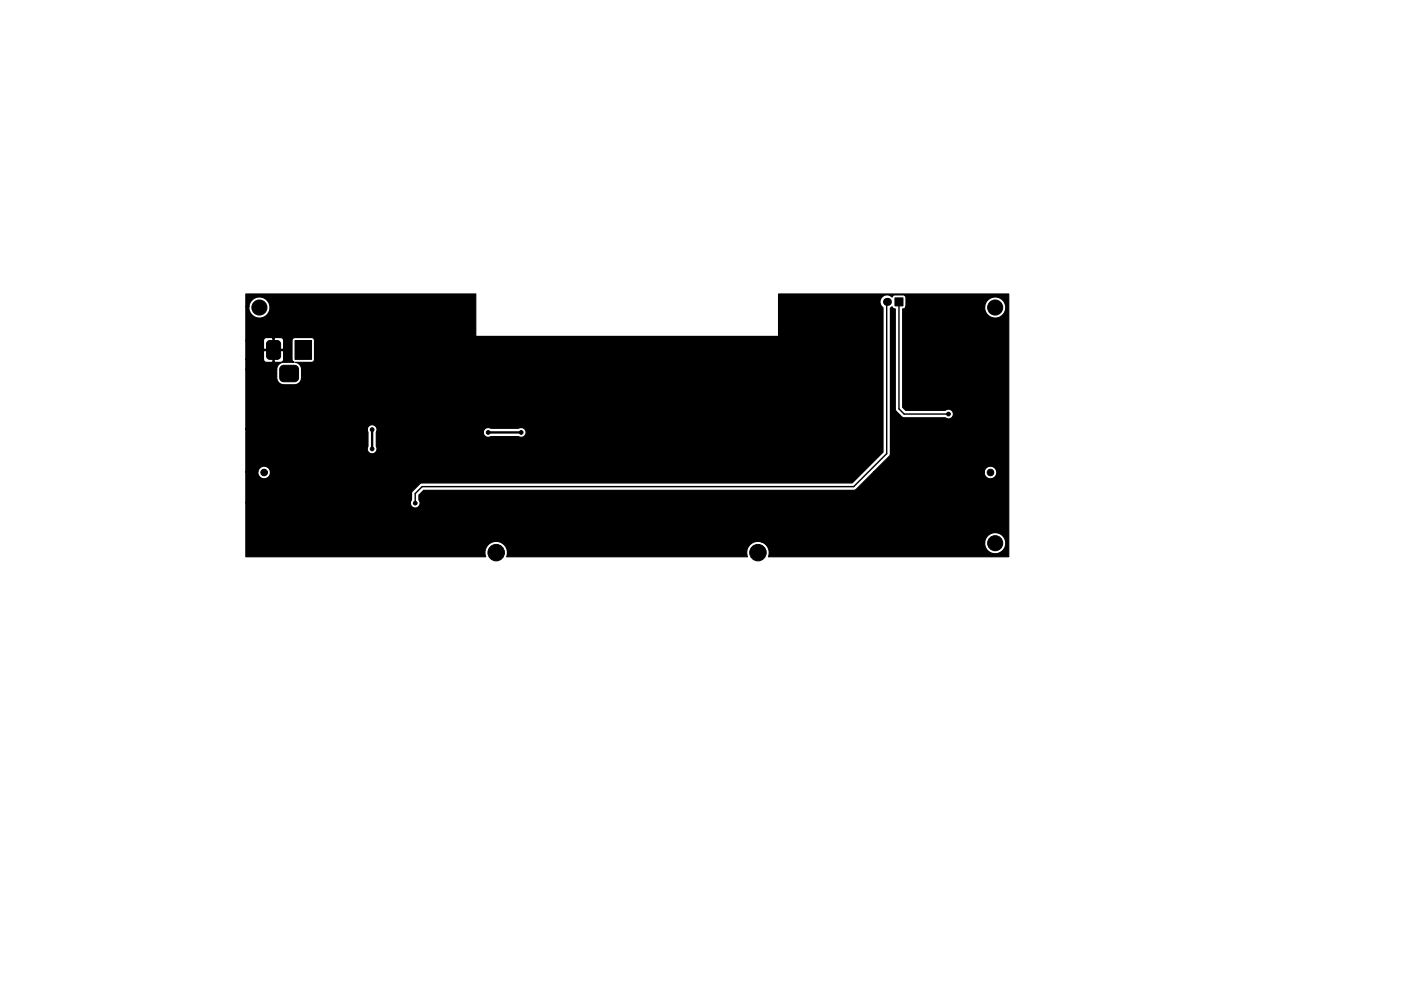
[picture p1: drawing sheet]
<svg xmlns="http://www.w3.org/2000/svg" width="297mm" height="210mm" viewBox="0 0 297 210" stroke-linecap="round" stroke-linejoin="round" font-family="sans-serif">
<circle cx="188.1" cy="64" r=".85" fill="#000"/>
<g fill="#000" stroke="#000" stroke-width=".21">
<path d="M56.7 72.5l.5-.2 1.5-.1a.75 .75 0 0 1 .8 .8v2.5a.75 .75 0 0 1-.8 .7h-1.4a.75 .75 0 0 1-.8-.7v-2.6zM59.6 77.8l.5-.3h2.3a.88 .88 0 0 1 .9 .9v1.7a.88 .88 0 0 1-.9 .9h-2.2a.88 .88 0 0 1-.9-.9v-1.8zM62.6 72.2h3.4v4h-3.4zM189.7 63.2h1.7v1.7h-1.7z"/>
<circle cx="55" cy="65.2" r="1.6"/>
<circle cx="67.5" cy="65.2" r=".4"/>
<circle cx="84" cy="65.2" r=".4"/>
<circle cx="84" cy="63.2" r=".4"/>
<circle cx="84" cy="79.2" r=".4"/>
<circle cx="87" cy="65.2" r=".4"/>
<circle cx="87" cy="63.2" r=".4"/>
<circle cx="87" cy="79.2" r=".4"/>
<circle cx="90" cy="65.2" r=".4"/>
<circle cx="90" cy="63.2" r=".4"/>
<circle cx="90" cy="79.2" r=".4"/>
<circle cx="93" cy="65.2" r=".4"/>
<circle cx="93" cy="67.2" r=".4"/>
<circle cx="93" cy="63.2" r=".4"/>
<circle cx="93" cy="69.2" r=".4"/>
<circle cx="93" cy="77.2" r=".4"/>
<circle cx="93" cy="71.2" r=".4"/>
<circle cx="93" cy="75.2" r=".4"/>
<circle cx="93" cy="73.2" r=".4"/>
<circle cx="93" cy="79.2" r=".4"/>
<circle cx="96" cy="65.2" r=".4"/>
<circle cx="96" cy="67.2" r=".4"/>
<circle cx="96" cy="69.2" r=".4"/>
<circle cx="96" cy="63.2" r=".4"/>
<circle cx="96" cy="77.2" r=".4"/>
<circle cx="96" cy="71.2" r=".4"/>
<circle cx="96" cy="75.2" r=".4"/>
<circle cx="96" cy="73.2" r=".4"/>
<circle cx="96" cy="79.2" r=".4"/>
<circle cx="99" cy="65.2" r=".4"/>
<circle cx="99" cy="67.2" r=".4"/>
<circle cx="99" cy="69.2" r=".4"/>
<circle cx="99" cy="63.2" r=".4"/>
<circle cx="99" cy="77.2" r=".4"/>
<circle cx="99" cy="71.2" r=".4"/>
<circle cx="99" cy="75.2" r=".4"/>
<circle cx="99" cy="79.2" r=".4"/>
<circle cx="99" cy="73.2" r=".4"/>
<circle cx="211" cy="65.2" r="1.6"/>
<circle cx="69" cy="85.2" r=".4"/>
<circle cx="73" cy="98.2" r=".4"/>
<circle cx="78.9" cy="91.1" r=".4"/>
<circle cx="78.9" cy="95.2" r=".4"/>
<circle cx="82.5" cy="87.2" r=".4"/>
<circle cx="84" cy="81.2" r=".4"/>
<circle cx="87" cy="81.2" r=".4"/>
<circle cx="87.5" cy="98.3" r=".4"/>
<circle cx="90" cy="81.2" r=".4"/>
<circle cx="93" cy="81.2" r=".4"/>
<circle cx="96" cy="81.2" r=".4"/>
<circle cx="99" cy="81.2" r=".4"/>
<circle cx="103.5" cy="91.7" r=".4"/>
<circle cx="110.5" cy="91.7" r=".4"/>
<circle cx="195" cy="98.7" r=".4"/>
<circle cx="201.1" cy="87.8" r=".4"/>
<circle cx="203" cy="83.2" r=".4"/>
<circle cx="203" cy="89.2" r=".4"/>
<circle cx="210.1" cy="80.2" r=".4"/>
<circle cx="210.1" cy="91.2" r=".4"/>
<circle cx="55" cy="115.2" r="1.6"/>
<circle cx="56" cy="100.2" r=".7"/>
<circle cx="63.5" cy="108.3" r=".4"/>
<circle cx="70" cy="115.2" r=".4"/>
<circle cx="78" cy="107.2" r=".4"/>
<circle cx="78" cy="111.2" r=".4"/>
<circle cx="85.1" cy="115.2" r=".4"/>
<circle cx="87" cy="109.2" r=".4"/>
<circle cx="88" cy="106.7" r=".4"/>
<circle cx="92.9" cy="108.1" r=".4"/>
<circle cx="94.5" cy="100.7" r=".4"/>
<circle cx="96" cy="115.2" r=".4"/>
<circle cx="105.2" cy="117.2" r="1.75"/>
<circle cx="160.7" cy="117.2" r="1.75"/>
<circle cx="187" cy="106.7" r=".4"/>
<circle cx="187" cy="102.7" r=".4"/>
<circle cx="192" cy="115.7" r=".4"/>
<circle cx="201.4" cy="105.7" r=".4"/>
<circle cx="210" cy="100.2" r=".7"/>
<circle cx="211" cy="115.2" r="1.6"/>
</g>
<path d="M78.9 91.1v4.1M103.5 91.7h7" fill="none" stroke="#000" stroke-width=".5"/>
<path d="M188 64.2v32l-7 7h-91.5l-1.5 1.5v2M191 64.2h-.4v22.5l1.1 1.1h9.4M110.5 91.7h.1" fill="none" stroke="#000" stroke-width=".3"/>
<path d="M52.1 62.4h48.8v8.8l.1 .2h63.9l.2-.2v-8.8h48.8v55.7h-51l.1-.2a2.37 2.37 0 0 0-1.4-2.9h47.2v.5a2.25 2.25 0 0 0 3.4 1.7 2.25 2.25 0 0 0 0-3.9 2.25 2.25 0 0 0-3.4 1.7h-47.4a2.39 2.39 0 0 0-2.5 .6 2.39 2.39 0 0 0-.4 2.5h-51.1l.1-.2a2.39 2.39 0 0 0-2.4-3 2.39 2.39 0 0 0-2.1 3.2h-50.9v-11.5h34.9v.3a1.04 1.04 0 0 0 1.4 .8 1.04 1.04 0 0 0 .4-1.6v-1.1l1-1h91.2l.6-.2 3.6-3.7h23.5a1.34 1.34 0 0 0 1.8 1.4 1.34 1.34 0 0 0 .4-2.2 1.34 1.34 0 0 0-2.2 .6v.2h-23.5l3.4-3.3 .2-.4v-31.1l.3-.2 .3 .3 .4 .1 .1 21.6 1.2 1.3 .4 .2 8.9 .1a1.04 1.04 0 0 0 1.5-.1 1.04 1.04 0 0 0-.1-1.5 1.04 1.04 0 0 0-1.4 0h-8.4l-.6-.7v-20.9l.4-.1 .3-.4h16.7a2.25 2.25 0 0 0 3 2.4 2.25 2.25 0 0 0 .7-3.8 2.25 2.25 0 0 0-3.6 1l-.1 .4h-16.7v-1.9l-.3-.4-2.2-.1-.5 .4a1.49 1.49 0 0 0-2.2 .1 1.49 1.49 0 0 0 .3 2.2v30.6l-6.5 6.6h-91.2l-.6 .2-1.5 1.6-.1 1.8-.3 .5h-34.9v-6.5h2.6v.3a1.34 1.34 0 0 0 2 1 1.34 1.34 0 0 0 0-2.3 1.34 1.34 0 0 0-2 1h-2.6v-9.1h25.8l.1 .7v3a1.04 1.04 0 0 0 .9 1.6 1.04 1.04 0 0 0 .9-1.6v-3.1h22.7v.3a1.04 1.04 0 0 0 1.5 .7l6 .1a1.04 1.04 0 0 0 1.5-1 1.04 1.04 0 0 0-1.5-.8l-6-.1a1.04 1.04 0 0 0-1.5 .8h-22.7a1.04 1.04 0 0 0-.6-1.4 1.04 1.04 0 0 0-1.3 .8h-25.8v-12.6h6.6v1.7a1.51 1.51 0 0 0 1.5 1.5h2.5l.8-.4 .4-.8v-2a1.51 1.51 0 0 0-1.2-1.5h3.3l.5-.2 .2-.5v-4a.64 .64 0 0 0-.7-.6h-3.4l-.5 .2-.2 .4v4l.1 .4 .4 .3h-2.2a1.51 1.51 0 0 0-1.5 1.5h-6.6v-2.2h3.8l.1 .4 .3 .2 1.4 .1 .2-.2v-2.3h.2v2.3l.2 .2h1.2a.64 .64 0 0 0 .6-.7v-1.7l-.1-.1h-4l-.1 .1v1.7h-3.8v-4h3.8v1.8l.1 .1h1.9v-2.3h.2v2.3h1.9l.1-.1v-1.9l-.2-.4-1.6-.1-.4 .2-.2-.2h-1.2a.64 .64 0 0 0-.6 .6h-3.8v-7.2h.7v.5a2.25 2.25 0 0 0 3.4 1.7 2.25 2.25 0 0 0 0-3.9 2.25 2.25 0 0 0-3.4 1.7h-.7z" fill="#000" stroke="#000" stroke-width=".25"/>
</svg>
